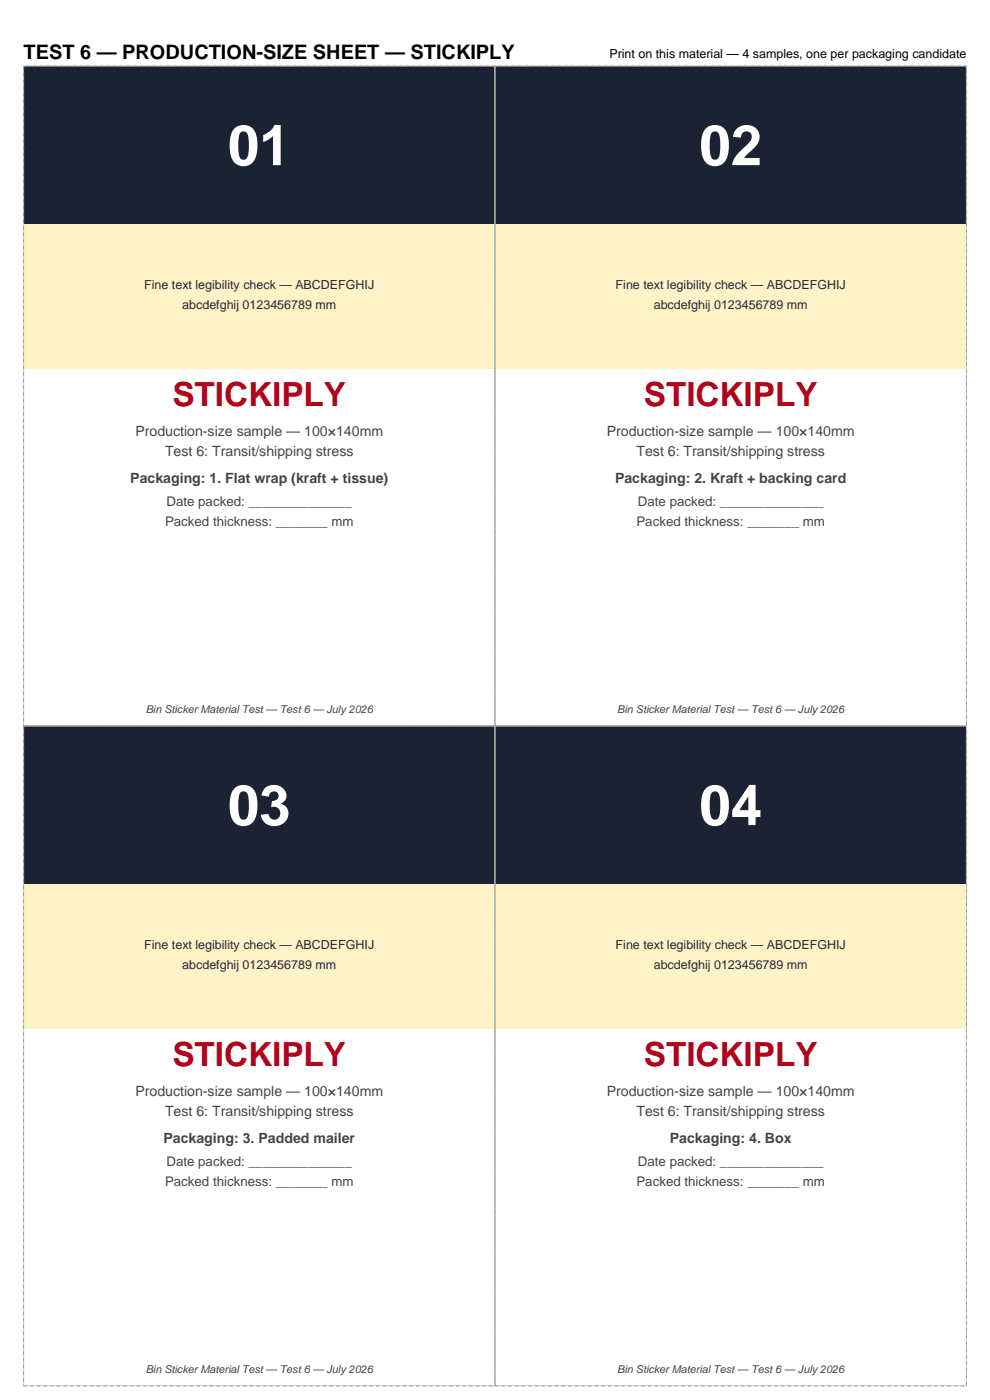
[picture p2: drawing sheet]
<svg xmlns="http://www.w3.org/2000/svg" width="210mm" height="297mm" viewBox="0 0 210 297" stroke-linecap="round" stroke-linejoin="round" font-family="sans-serif">
<defs><g id="words">
<g font-size="12" fill="#fff">
<text x="48.3" y="35">01</text>
<text x="148.3" y="35">02</text>
<text x="48.3" y="175">03</text>
<text x="148.3" y="175">04</text>
</g>
<g font-size="7.1" fill="#b3001b">
<text x="36.6" y="86.2">STICKIPLY</text>
<text x="136.6" y="86.2">STICKIPLY</text>
<text x="36.6" y="226.2">STICKIPLY</text>
<text x="136.6" y="226.2">STICKIPLY</text>
</g>
<text font-size="4.2" x="5" y="12.6">TEST 6 — PRODUCTION-SIZE SHEET — STICKIPLY</text>
<g font-size="3" fill="#444">
<text x="28.7" y="92.5">Production-size sample — 100×140mm</text>
<text x="128.7" y="92.5">Production-size sample — 100×140mm</text>
<text x="35" y="96.7">Test 6: Transit/shipping stress</text>
<text x="135" y="96.7">Test 6: Transit/shipping stress</text>
<text x="27.6" y="102.4">Packaging: 1. Flat wrap (kraft + tissue)</text>
<text x="130.5" y="102.4">Packaging: 2. Kraft + backing card</text>
<text x="28.7" y="232.5">Production-size sample — 100×140mm</text>
<text x="128.7" y="232.5">Production-size sample — 100×140mm</text>
<text x="35" y="236.7">Test 6: Transit/shipping stress</text>
<text x="135" y="236.7">Test 6: Transit/shipping stress</text>
<text x="34.7" y="242.4">Packaging: 3. Padded mailer</text>
<text x="142.1" y="242.4">Packaging: 4. Box</text>
</g>
<g font-size="2.8" fill="#444">
<text x="35.3" y="107.3">Date packed: ______________</text>
<text x="135.3" y="107.3">Date packed: ______________</text>
<text x="35" y="111.6">Packed thickness: _______ mm</text>
<text x="135" y="111.6">Packed thickness: _______ mm</text>
<text x="35" y="251.6">Packed thickness: _______ mm</text>
<text x="35.3" y="247.3">Date packed: ______________</text>
<text x="135" y="251.6">Packed thickness: _______ mm</text>
<text x="135.3" y="247.3">Date packed: ______________</text>
</g>
<text font-size="2.6" x="129.3" y="12.2">Print on this material — 4 samples, one per packaging candidate</text>
<g font-size="2.6" fill="#2b2b2b">
<text x="30.6" y="61.2">Fine text legibility check — ABCDEFGHIJ</text>
<text x="38.7" y="65.5">abcdefghij 0123456789 mm</text>
<text x="130.6" y="61.2">Fine text legibility check — ABCDEFGHIJ</text>
<text x="138.7" y="65.5">abcdefghij 0123456789 mm</text>
<text x="30.6" y="201.2">Fine text legibility check — ABCDEFGHIJ</text>
<text x="130.6" y="201.2">Fine text legibility check — ABCDEFGHIJ</text>
<text x="38.7" y="205.5">abcdefghij 0123456789 mm</text>
<text x="138.7" y="205.5">abcdefghij 0123456789 mm</text>
</g>
<g font-size="2.3" fill="#444">
<text x="30.9" y="151.2">Bin Sticker Material Test — Test 6 — July 2026</text>
<text x="130.9" y="151.2">Bin Sticker Material Test — Test 6 — July 2026</text>
<text x="30.9" y="291.2">Bin Sticker Material Test — Test 6 — July 2026</text>
<text x="130.9" y="291.2">Bin Sticker Material Test — Test 6 — July 2026</text>
</g>
</g></defs>
<path d="M5 14h100v33.6h-100z" fill-rule="evenodd" fill="#1a2233"/>
<path d="M5 47.6h100v30.8h-100z" fill-rule="evenodd" fill="#fdf3c7"/>
<path d="M5 78.4h100v75.6h-100z" fill-rule="evenodd" fill="#fff"/>
<path d="M5 14h100v140h-100z" fill="none" stroke="#ccc" stroke-width=".21"/>
<path d="M105 14h100v33.6h-100z" fill-rule="evenodd" fill="#1a2233"/>
<path d="M105 47.6h100v30.8h-100z" fill-rule="evenodd" fill="#fdf3c7"/>
<path d="M105 78.4h100v75.6h-100z" fill-rule="evenodd" fill="#fff"/>
<path d="M105 14h100v140h-100z" fill="none" stroke="#ccc" stroke-width=".21"/>
<path d="M5 154h100v33.6h-100z" fill-rule="evenodd" fill="#1a2233"/>
<path d="M5 187.6h100v30.8h-100z" fill-rule="evenodd" fill="#fdf3c7"/>
<path d="M5 218.4h100v75.6h-100z" fill-rule="evenodd" fill="#fff"/>
<path d="M5 154h100v140h-100z" fill="none" stroke="#ccc" stroke-width=".21"/>
<path d="M105 154h100v33.6h-100z" fill-rule="evenodd" fill="#1a2233"/>
<path d="M105 187.6h100v30.8h-100z" fill-rule="evenodd" fill="#fdf3c7"/>
<path d="M105 218.4h100v75.6h-100z" fill-rule="evenodd" fill="#fff"/>
<path d="M105 154h100v140h-100z" fill="none" stroke="#ccc" stroke-width=".21"/>
<path d="M5 14h100v140h-100zM105 14h100v140h-100zM5 154h100v140h-100zM105 154h100v140h-100z" fill="none" stroke="#999" stroke-width=".21" stroke-dasharray=".7 .7" stroke-linecap="butt"/>
<use href="#words"/>
</svg>
